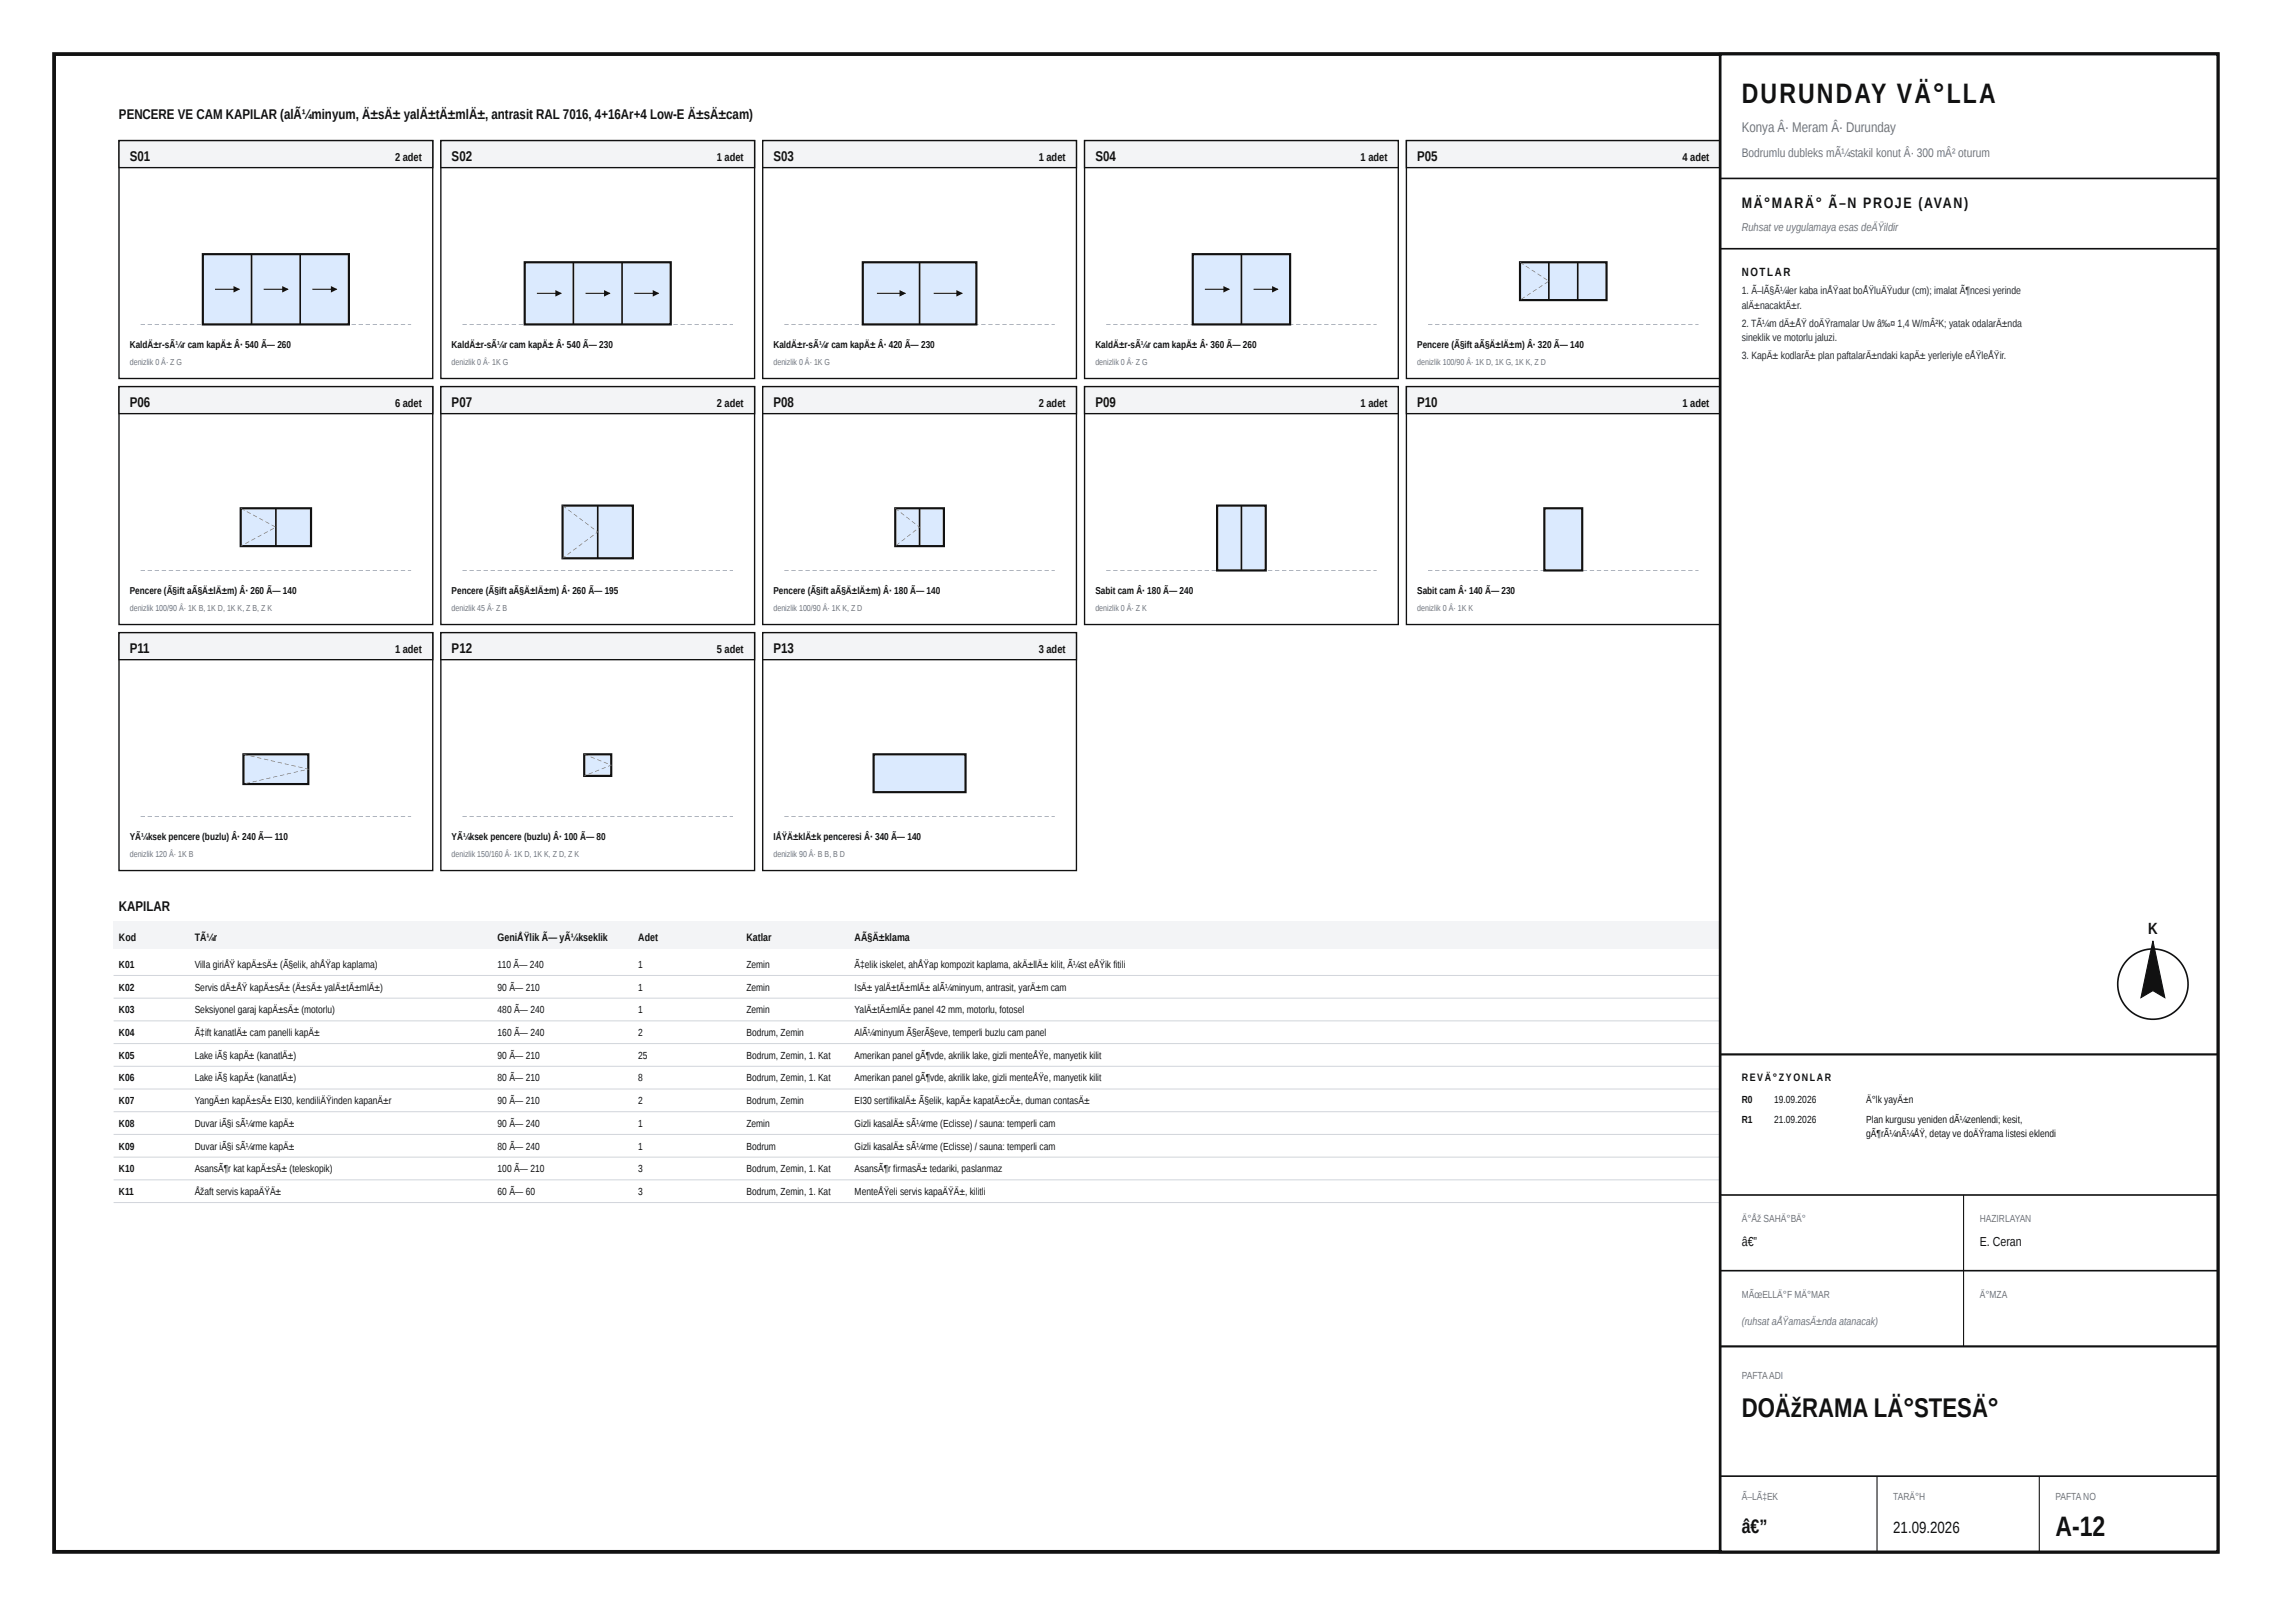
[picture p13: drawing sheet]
<svg xmlns="http://www.w3.org/2000/svg" width="420mm" height="297mm" viewBox="0 0 420 297" stroke-linecap="round" stroke-linejoin="round" font-family="sans-serif">
<defs><g id="words">
<g font-size="5.2" fill="#111">
<text x="322" y="19">DURUNDAY VÄ°LLA</text>
<text x="380" y="284">A-12</text>
</g>
<text font-size="5" fill="#111" x="322" y="262">DOÄžRAMA LÄ°STESÄ°</text>
<text font-size="3.6" fill="#111" x="322" y="283.5">â€”</text>
<g font-size="3" fill="#111">
<text x="397.1" y="172.7">K</text>
<text x="350" y="283.5">21.09.2026</text>
</g>
<text font-size="2.8" fill="#111" x="322" y="38.5">MÄ°MARÄ° Ã–N PROJE (AVAN)</text>
<g font-size="2.6" fill="#111">
<text x="22" y="22">PENCERE VE CAM KAPILAR (alÃ¼minyum, Ä±sÄ± yalÄ±tÄ±mlÄ±, antrasit RAL 7016, 4+16Ar+4 Low-E Ä±sÄ±cam)</text>
<text x="24" y="29.7">S01</text>
<text x="83.5" y="29.7">S02</text>
<text x="143" y="29.7">S03</text>
<text x="202.5" y="29.7">S04</text>
<text x="262" y="29.7">P05</text>
<text x="24" y="75.2">P06</text>
<text x="83.5" y="75.2">P07</text>
<text x="143" y="75.2">P08</text>
<text x="202.5" y="75.2">P09</text>
<text x="262" y="75.2">P10</text>
<text x="24" y="120.7">P11</text>
<text x="83.5" y="120.7">P12</text>
<text x="143" y="120.7">P13</text>
<text x="22" y="168.5">KAPILAR</text>
</g>
<text font-size="2.6" fill="#6b7280" x="322" y="24.5">Konya Â· Meram Â· Durunday</text>
<g font-size="2.4" fill="#111">
<text x="322" y="230.5">â€”</text>
<text x="366" y="230.5">E. Ceran</text>
</g>
<text font-size="2.3" fill="#6b7280" x="322" y="29">Bodrumlu dubleks mÃ¼stakil konut Â· 300 mÂ² oturum</text>
<text font-size="2.2" fill="#111" x="322" y="51">NOTLAR</text>
<g font-size="2.1" fill="#111">
<text x="73" y="29.7">2 adet</text>
<text x="132.5" y="29.7">1 adet</text>
<text x="192" y="29.7">1 adet</text>
<text x="251.5" y="29.7">1 adet</text>
<text x="311" y="29.7">4 adet</text>
<text x="73" y="75.2">6 adet</text>
<text x="132.5" y="75.2">2 adet</text>
<text x="192" y="75.2">2 adet</text>
<text x="251.5" y="75.2">1 adet</text>
<text x="311" y="75.2">1 adet</text>
<text x="73" y="120.7">1 adet</text>
<text x="132.5" y="120.7">5 adet</text>
<text x="192" y="120.7">3 adet</text>
</g>
<text font-size="2.1" fill="#6b7280" x="322" y="42.8">Ruhsat ve uygulamaya esas deÄŸildir</text>
<g font-size="2" fill="#111">
<text x="22" y="174.1">Kod</text>
<text x="36" y="174.1">TÃ¼r</text>
<text x="92" y="174.1">GeniÅŸlik Ã— yÃ¼kseklik</text>
<text x="118" y="174.1">Adet</text>
<text x="138" y="174.1">Katlar</text>
<text x="158" y="174.1">AÃ§Ä±klama</text>
<text x="322" y="200">REVÄ°ZYONLAR</text>
</g>
<text font-size="2" fill="#6b7280" x="322" y="245">(ruhsat aÅŸamasÄ±nda atanacak)</text>
<g font-size="1.9" fill="#1f2937">
<text x="322" y="54.4">1. Ã–lÃ§Ã¼ler kaba inÅŸaat boÅŸluÄŸudur (cm); imalat Ã¶ncesi yerinde</text>
<text x="322" y="57.1">alÄ±nacaktÄ±r.</text>
<text x="322" y="60.4">2. TÃ¼m dÄ±ÅŸ doÄŸramalar Uw â‰¤ 1,4 W/mÂ²K; yatak odalarÄ±nda</text>
<text x="322" y="63.1">sineklik ve motorlu jaluzi.</text>
<text x="322" y="66.4">3. KapÄ± kodlarÄ± plan paftalarÄ±ndaki kapÄ± yerleriyle eÅŸleÅŸir.</text>
</g>
<g font-size="1.9" fill="#111">
<text x="22" y="179">K01</text>
<text x="36" y="179">Villa giriÅŸ kapÄ±sÄ± (Ã§elik, ahÅŸap kaplama)</text>
<text x="92" y="179">110 Ã— 240</text>
<text x="118" y="179">1</text>
<text x="138" y="179">Zemin</text>
<text x="158" y="179">Ã‡elik iskelet, ahÅŸap kompozit kaplama, akÄ±llÄ± kilit, Ã¼st eÅŸik fitili</text>
<text x="22" y="183.2">K02</text>
<text x="36" y="183.2">Servis dÄ±ÅŸ kapÄ±sÄ± (Ä±sÄ± yalÄ±tÄ±mlÄ±)</text>
<text x="92" y="183.2">90 Ã— 210</text>
<text x="118" y="183.2">1</text>
<text x="138" y="183.2">Zemin</text>
<text x="158" y="183.2">IsÄ± yalÄ±tÄ±mlÄ± alÃ¼minyum, antrasit, yarÄ±m cam</text>
<text x="22" y="187.4">K03</text>
<text x="22" y="191.6">K04</text>
<text x="36" y="187.4">Seksiyonel garaj kapÄ±sÄ± (motorlu)</text>
<text x="36" y="191.6">Ã‡ift kanatlÄ± cam panelli kapÄ±</text>
<text x="92" y="187.4">480 Ã— 240</text>
<text x="92" y="191.6">160 Ã— 240</text>
<text x="118" y="187.4">1</text>
<text x="118" y="191.6">2</text>
<text x="138" y="187.4">Zemin</text>
<text x="138" y="191.6">Bodrum, Zemin</text>
<text x="158" y="187.4">YalÄ±tÄ±mlÄ± panel 42 mm, motorlu, fotosel</text>
<text x="158" y="191.6">AlÃ¼minyum Ã§erÃ§eve, temperli buzlu cam panel</text>
<text x="22" y="195.8">K05</text>
<text x="36" y="195.8">Lake iÃ§ kapÄ± (kanatlÄ±)</text>
<text x="92" y="195.8">90 Ã— 210</text>
<text x="118" y="195.8">25</text>
<text x="138" y="195.8">Bodrum, Zemin, 1. Kat</text>
<text x="158" y="195.8">Amerikan panel gÃ¶vde, akrilik lake, gizli menteÅŸe, manyetik kilit</text>
<text x="22" y="200">K06</text>
<text x="36" y="200">Lake iÃ§ kapÄ± (kanatlÄ±)</text>
<text x="92" y="200">80 Ã— 210</text>
<text x="118" y="200">8</text>
<text x="138" y="200">Bodrum, Zemin, 1. Kat</text>
<text x="158" y="200">Amerikan panel gÃ¶vde, akrilik lake, gizli menteÅŸe, manyetik kilit</text>
<text x="322" y="204">R0</text>
<text x="328" y="204">19.09.2026</text>
<text x="345" y="204">Ä°lk yayÄ±n</text>
<text x="22" y="204.2">K07</text>
<text x="22" y="208.4">K08</text>
<text x="36" y="204.2">YangÄ±n kapÄ±sÄ± EI30, kendiliÄŸinden kapanÄ±r</text>
<text x="36" y="208.4">Duvar iÃ§i sÃ¼rme kapÄ±</text>
<text x="92" y="204.2">90 Ã— 210</text>
<text x="92" y="208.4">90 Ã— 240</text>
<text x="118" y="204.2">2</text>
<text x="118" y="208.4">1</text>
<text x="138" y="204.2">Bodrum, Zemin</text>
<text x="138" y="208.4">Zemin</text>
<text x="158" y="204.2">EI30 sertifikalÄ± Ã§elik, kapÄ± kapatÄ±cÄ±, duman contasÄ±</text>
<text x="158" y="208.4">Gizli kasalÄ± sÃ¼rme (Eclisse) / sauna: temperli cam</text>
<text x="322" y="207.7">R1</text>
<text x="328" y="207.7">21.09.2026</text>
<text x="345" y="207.7">Plan kurgusu yeniden dÃ¼zenlendi; kesit,</text>
<text x="22" y="212.6">K09</text>
<text x="36" y="212.6">Duvar iÃ§i sÃ¼rme kapÄ±</text>
<text x="92" y="212.6">80 Ã— 240</text>
<text x="118" y="212.6">1</text>
<text x="138" y="212.6">Bodrum</text>
<text x="158" y="212.6">Gizli kasalÄ± sÃ¼rme (Eclisse) / sauna: temperli cam</text>
<text x="345" y="210.2">gÃ¶rÃ¼nÃ¼ÅŸ, detay ve doÄŸrama listesi eklendi</text>
<text x="22" y="216.8">K10</text>
<text x="22" y="221">K11</text>
<text x="36" y="216.8">AsansÃ¶r kat kapÄ±sÄ± (teleskopik)</text>
<text x="36" y="221">Åžaft servis kapaÄŸÄ±</text>
<text x="92" y="216.8">100 Ã— 210</text>
<text x="92" y="221">60 Ã— 60</text>
<text x="118" y="216.8">3</text>
<text x="118" y="221">3</text>
<text x="138" y="216.8">Bodrum, Zemin, 1. Kat</text>
<text x="138" y="221">Bodrum, Zemin, 1. Kat</text>
<text x="158" y="216.8">AsansÃ¶r firmasÄ± tedariki, paslanmaz</text>
<text x="158" y="221">MenteÅŸeli servis kapaÄŸÄ±, kilitli</text>
</g>
<g font-size="1.9" fill="#6b7280">
<text x="322" y="226">Ä°Åž SAHÄ°BÄ°</text>
<text x="366" y="226">HAZIRLAYAN</text>
<text x="322" y="240">MÃœELLÄ°F MÄ°MAR</text>
<text x="366" y="240">Ä°MZA</text>
<text x="322" y="255">PAFTAADI</text>
<text x="322" y="277.5">Ã–LÃ‡EK</text>
<text x="350" y="277.5">TARÄ°H</text>
<text x="380" y="277.5">PAFTA NO</text>
</g>
<g font-size="1.8" fill="#111">
<text x="24" y="64.3">KaldÄ±r-sÃ¼r cam kapÄ± Â· 540 Ã— 260</text>
<text x="83.5" y="64.3">KaldÄ±r-sÃ¼r cam kapÄ± Â· 540 Ã— 230</text>
<text x="143" y="64.3">KaldÄ±r-sÃ¼r cam kapÄ± Â· 420 Ã— 230</text>
<text x="202.5" y="64.3">KaldÄ±r-sÃ¼r cam kapÄ± Â· 360 Ã— 260</text>
<text x="262" y="64.3">Pencere (Ã§ift aÃ§Ä±lÄ±m) Â· 320 Ã— 140</text>
<text x="24" y="109.8">Pencere (Ã§ift aÃ§Ä±lÄ±m) Â· 260 Ã— 140</text>
<text x="83.5" y="109.8">Pencere (Ã§ift aÃ§Ä±lÄ±m) Â· 260 Ã— 195</text>
<text x="143" y="109.8">Pencere (Ã§ift aÃ§Ä±lÄ±m) Â· 180 Ã— 140</text>
<text x="202.5" y="109.8">Sabit cam Â· 180 Ã— 240</text>
<text x="262" y="109.8">Sabit cam Â· 140 Ã— 230</text>
<text x="24" y="155.3">YÃ¼ksek pencere (buzlu) Â· 240 Ã— 110</text>
<text x="83.5" y="155.3">YÃ¼ksek pencere (buzlu) Â· 100 Ã— 80</text>
<text x="143" y="155.3">IÅŸÄ±klÄ±k penceresi Â· 340 Ã— 140</text>
</g>
<g font-size="1.6" fill="#6b7280">
<text x="24" y="67.5">denizlik 0 Â· Z G</text>
<text x="83.5" y="67.5">denizlik 0 Â· 1K G</text>
<text x="143" y="67.5">denizlik 0 Â· 1K G</text>
<text x="202.5" y="67.5">denizlik 0 Â· Z G</text>
<text x="262" y="67.5">denizlik 100/90 Â· 1K D, 1K G, 1K K, Z D</text>
<text x="24" y="113">denizlik 100/90 Â· 1K B, 1K D, 1K K, Z B, Z K</text>
<text x="83.5" y="113">denizlik 45 Â· Z B</text>
<text x="143" y="113">denizlik 100/90 Â· 1K K, Z D</text>
<text x="202.5" y="113">denizlik 0 Â· Z K</text>
<text x="262" y="113">denizlik 0 Â· 1K K</text>
<text x="24" y="158.5">denizlik 120 Â· 1K B</text>
<text x="83.5" y="158.5">denizlik 150/160 Â· 1K D, 1K K, Z D, Z K</text>
<text x="143" y="158.5">denizlik 90 Â· B B, B D</text>
</g>
</g></defs>
<path d="M10 10h400v277h-400z" fill="none" stroke="#111" stroke-width=".7" stroke-linecap="butt"/>
<path d="M22 26h58v44h-58z" fill="none" stroke="#111" stroke-width=".25"/>
<path d="M22 26h58v5h-58z" fill="#f3f4f6"/>
<path d="M22 26h58v5h-58z" fill="none" stroke="#111" stroke-width=".25"/>
<path d="M26 59.9h.8v.2h-.8zM27.3 59.9h.8v.2h-.8zM28.6 59.9h.8v.2h-.8zM29.9 59.9h.8v.2h-.8zM31.2 59.9h.8v.2h-.8zM32.5 59.9h.8v.2h-.8zM33.8 59.9h.8v.2h-.8zM35.1 59.9h.8v.2h-.8zM36.4 59.9h.8v.2h-.8zM37.7 59.9h.8v.2h-.8zM39 59.9h.8v.2h-.8zM40.3 59.9h.8v.2h-.8zM41.6 59.9h.8v.2h-.8zM42.9 59.9h.8v.2h-.8zM44.2 59.9h.8v.2h-.8zM45.5 59.9h.8v.2h-.8zM46.8 59.9h.8v.2h-.8zM48.1 59.9h.8v.2h-.8zM49.4 59.9h.8v.2h-.8zM50.7 59.9h.8v.2h-.8zM52 59.9h.8v.2h-.8zM53.3 59.9h.8v.2h-.8zM54.6 59.9h.8v.2h-.8zM55.9 59.9h.8v.2h-.8zM57.2 59.9h.8v.2h-.8zM58.5 59.9h.8v.2h-.8zM59.8 59.9h.8v.2h-.8zM61.1 59.9h.8v.2h-.8zM62.4 59.9h.8v.2h-.8zM63.7 59.9h.8v.2h-.8zM65 59.9h.8v.2h-.8zM66.3 59.9h.8v.2h-.8zM67.6 59.9h.8v.2h-.8zM68.9 59.9h.8v.2h-.8zM70.2 59.9h.8v.2h-.8zM71.5 59.9h.8v.2h-.8zM72.8 59.9h.8v.2h-.8zM74.1 59.9h.8v.2h-.8zM75.4 59.9h.6v.2h-.6z" fill="#9ca3af"/>
<path d="M37.5 47h27v13h-27z" fill="#dbeafe"/>
<path d="M37.5 47h27v13h-27z" fill="none" stroke="#111" stroke-width=".4"/>
<path d="M46.5 47v13M55.5 47v13" fill="none" stroke="#111" stroke-width=".3"/>
<path d="M39.7 53.5h4.5" fill="none" stroke="#111" stroke-width=".2"/>
<path d="M43.2 52.9l1.2 .6-1.2 .6z" fill="#111"/>
<path d="M48.7 53.5h4.5" fill="none" stroke="#111" stroke-width=".2"/>
<path d="M52.2 52.9l1.2 .6-1.2 .6z" fill="#111"/>
<path d="M57.7 53.5h4.5" fill="none" stroke="#111" stroke-width=".2"/>
<path d="M61.2 52.9l1.2 .6-1.2 .6z" fill="#111"/>
<path d="M81.5 26h58v44h-58z" fill="none" stroke="#111" stroke-width=".25"/>
<path d="M81.5 26h58v5h-58z" fill="#f3f4f6"/>
<path d="M81.5 26h58v5h-58z" fill="none" stroke="#111" stroke-width=".25"/>
<path d="M85.5 59.9h.8v.2h-.8zM86.8 59.9h.8v.2h-.8zM88.1 59.9h.8v.2h-.8zM89.4 59.9h.8v.2h-.8zM90.7 59.9h.8v.2h-.8zM92 59.9h.8v.2h-.8zM93.3 59.9h.8v.2h-.8zM94.6 59.9h.8v.2h-.8zM95.9 59.9h.8v.2h-.8zM97.2 59.9h.8v.2h-.8zM98.5 59.9h.8v.2h-.8zM99.8 59.9h.8v.2h-.8zM101.1 59.9h.8v.2h-.8zM102.4 59.9h.8v.2h-.8zM103.7 59.9h.8v.2h-.8zM105 59.9h.8v.2h-.8zM106.3 59.9h.8v.2h-.8zM107.6 59.9h.8v.2h-.8zM108.9 59.9h.8v.2h-.8zM110.2 59.9h.8v.2h-.8zM111.5 59.9h.8v.2h-.8zM112.8 59.9h.8v.2h-.8zM114.1 59.9h.8v.2h-.8zM115.4 59.9h.8v.2h-.8zM116.7 59.9h.8v.2h-.8zM118 59.9h.8v.2h-.8zM119.3 59.9h.8v.2h-.8zM120.6 59.9h.8v.2h-.8zM121.9 59.9h.8v.2h-.8zM123.2 59.9h.8v.2h-.8zM124.5 59.9h.8v.2h-.8zM125.8 59.9h.8v.2h-.8zM127.1 59.9h.8v.2h-.8zM128.4 59.9h.8v.2h-.8zM129.7 59.9h.8v.2h-.8zM131 59.9h.8v.2h-.8zM132.3 59.9h.8v.2h-.8zM133.6 59.9h.8v.2h-.8zM134.9 59.9h.6v.2h-.6z" fill="#9ca3af"/>
<path d="M97 48.5h27v11.5h-27z" fill="#dbeafe"/>
<path d="M97 48.5h27v11.5h-27z" fill="none" stroke="#111" stroke-width=".4"/>
<path d="M106 48.5v11.5M115 48.5v11.5" fill="none" stroke="#111" stroke-width=".3"/>
<path d="M99.2 54.3h4.5" fill="none" stroke="#111" stroke-width=".2"/>
<path d="M102.7 53.7l1.2 .6-1.2 .6z" fill="#111"/>
<path d="M108.2 54.3h4.5" fill="none" stroke="#111" stroke-width=".2"/>
<path d="M111.7 53.7l1.2 .6-1.2 .6z" fill="#111"/>
<path d="M117.2 54.3h4.5" fill="none" stroke="#111" stroke-width=".2"/>
<path d="M120.7 53.7l1.2 .6-1.2 .6z" fill="#111"/>
<path d="M141 26h58v44h-58z" fill="none" stroke="#111" stroke-width=".25"/>
<path d="M141 26h58v5h-58z" fill="#f3f4f6"/>
<path d="M141 26h58v5h-58z" fill="none" stroke="#111" stroke-width=".25"/>
<path d="M145 59.9h.8v.2h-.8zM146.3 59.9h.8v.2h-.8zM147.6 59.9h.8v.2h-.8zM148.9 59.9h.8v.2h-.8zM150.2 59.9h.8v.2h-.8zM151.5 59.9h.8v.2h-.8zM152.8 59.9h.8v.2h-.8zM154.1 59.9h.8v.2h-.8zM155.4 59.9h.8v.2h-.8zM156.7 59.9h.8v.2h-.8zM158 59.9h.8v.2h-.8zM159.3 59.9h.8v.2h-.8zM160.6 59.9h.8v.2h-.8zM161.9 59.9h.8v.2h-.8zM163.2 59.9h.8v.2h-.8zM164.5 59.9h.8v.2h-.8zM165.8 59.9h.8v.2h-.8zM167.1 59.9h.8v.2h-.8zM168.4 59.9h.8v.2h-.8zM169.7 59.9h.8v.2h-.8zM171 59.9h.8v.2h-.8zM172.3 59.9h.8v.2h-.8zM173.6 59.9h.8v.2h-.8zM174.9 59.9h.8v.2h-.8zM176.2 59.9h.8v.2h-.8zM177.5 59.9h.8v.2h-.8zM178.8 59.9h.8v.2h-.8zM180.1 59.9h.8v.2h-.8zM181.4 59.9h.8v.2h-.8zM182.7 59.9h.8v.2h-.8zM184 59.9h.8v.2h-.8zM185.3 59.9h.8v.2h-.8zM186.6 59.9h.8v.2h-.8zM187.9 59.9h.8v.2h-.8zM189.2 59.9h.8v.2h-.8zM190.5 59.9h.8v.2h-.8zM191.8 59.9h.8v.2h-.8zM193.1 59.9h.8v.2h-.8zM194.4 59.9h.6v.2h-.6z" fill="#9ca3af"/>
<path d="M159.5 48.5h21v11.5h-21z" fill="#dbeafe"/>
<path d="M159.5 48.5h21v11.5h-21z" fill="none" stroke="#111" stroke-width=".4"/>
<path d="M170 48.5v11.5" fill="none" stroke="#111" stroke-width=".3"/>
<path d="M162.1 54.3h5.3" fill="none" stroke="#111" stroke-width=".2"/>
<path d="M166.3 53.7l1.2 .6-1.2 .6z" fill="#111"/>
<path d="M172.6 54.3h5.3" fill="none" stroke="#111" stroke-width=".2"/>
<path d="M176.8 53.7l1.2 .6-1.2 .6z" fill="#111"/>
<path d="M200.5 26h58v44h-58z" fill="none" stroke="#111" stroke-width=".25"/>
<path d="M200.5 26h58v5h-58z" fill="#f3f4f6"/>
<path d="M200.5 26h58v5h-58z" fill="none" stroke="#111" stroke-width=".25"/>
<path d="M204.5 59.9h.8v.2h-.8zM205.8 59.9h.8v.2h-.8zM207.1 59.9h.8v.2h-.8zM208.4 59.9h.8v.2h-.8zM209.7 59.9h.8v.2h-.8zM211 59.9h.8v.2h-.8zM212.3 59.9h.8v.2h-.8zM213.6 59.9h.8v.2h-.8zM214.9 59.9h.8v.2h-.8zM216.2 59.9h.8v.2h-.8zM217.5 59.9h.8v.2h-.8zM218.8 59.9h.8v.2h-.8zM220.1 59.9h.8v.2h-.8zM221.4 59.9h.8v.2h-.8zM222.7 59.9h.8v.2h-.8zM224 59.9h.8v.2h-.8zM225.3 59.9h.8v.2h-.8zM226.6 59.9h.8v.2h-.8zM227.9 59.9h.8v.2h-.8zM229.2 59.9h.8v.2h-.8zM230.5 59.9h.8v.2h-.8zM231.8 59.9h.8v.2h-.8zM233.1 59.9h.8v.2h-.8zM234.4 59.9h.8v.2h-.8zM235.7 59.9h.8v.2h-.8zM237 59.9h.8v.2h-.8zM238.3 59.9h.8v.2h-.8zM239.6 59.9h.8v.2h-.8zM240.9 59.9h.8v.2h-.8zM242.2 59.9h.8v.2h-.8zM243.5 59.9h.8v.2h-.8zM244.8 59.9h.8v.2h-.8zM246.1 59.9h.8v.2h-.8zM247.4 59.9h.8v.2h-.8zM248.7 59.9h.8v.2h-.8zM250 59.9h.8v.2h-.8zM251.3 59.9h.8v.2h-.8zM252.6 59.9h.8v.2h-.8zM253.9 59.9h.6v.2h-.6z" fill="#9ca3af"/>
<path d="M220.5 47h18v13h-18z" fill="#dbeafe"/>
<path d="M220.5 47h18v13h-18z" fill="none" stroke="#111" stroke-width=".4"/>
<path d="M229.5 47v13" fill="none" stroke="#111" stroke-width=".3"/>
<path d="M222.7 53.5h4.5" fill="none" stroke="#111" stroke-width=".2"/>
<path d="M226.2 52.9l1.2 .6-1.2 .6z" fill="#111"/>
<path d="M231.7 53.5h4.5" fill="none" stroke="#111" stroke-width=".2"/>
<path d="M235.2 52.9l1.2 .6-1.2 .6z" fill="#111"/>
<path d="M260 26h58v44h-58z" fill="none" stroke="#111" stroke-width=".25"/>
<path d="M260 26h58v5h-58z" fill="#f3f4f6"/>
<path d="M260 26h58v5h-58z" fill="none" stroke="#111" stroke-width=".25"/>
<path d="M264 59.9h.8v.2h-.8zM265.3 59.9h.8v.2h-.8zM266.6 59.9h.8v.2h-.8zM267.9 59.9h.8v.2h-.8zM269.2 59.9h.8v.2h-.8zM270.5 59.9h.8v.2h-.8zM271.8 59.9h.8v.2h-.8zM273.1 59.9h.8v.2h-.8zM274.4 59.9h.8v.2h-.8zM275.7 59.9h.8v.2h-.8zM277 59.9h.8v.2h-.8zM278.3 59.9h.8v.2h-.8zM279.6 59.9h.8v.2h-.8zM280.9 59.9h.8v.2h-.8zM282.2 59.9h.8v.2h-.8zM283.5 59.9h.8v.2h-.8zM284.8 59.9h.8v.2h-.8zM286.1 59.9h.8v.2h-.8zM287.4 59.9h.8v.2h-.8zM288.7 59.9h.8v.2h-.8zM290 59.9h.8v.2h-.8zM291.3 59.9h.8v.2h-.8zM292.6 59.9h.8v.2h-.8zM293.9 59.9h.8v.2h-.8zM295.2 59.9h.8v.2h-.8zM296.5 59.9h.8v.2h-.8zM297.8 59.9h.8v.2h-.8zM299.1 59.9h.8v.2h-.8zM300.4 59.9h.8v.2h-.8zM301.7 59.9h.8v.2h-.8zM303 59.9h.8v.2h-.8zM304.3 59.9h.8v.2h-.8zM305.6 59.9h.8v.2h-.8zM306.9 59.9h.8v.2h-.8zM308.2 59.9h.8v.2h-.8zM309.5 59.9h.8v.2h-.8zM310.8 59.9h.8v.2h-.8zM312.1 59.9h.8v.2h-.8zM313.4 59.9h.6v.2h-.6z" fill="#9ca3af"/>
<path d="M281 48.5h16v7h-16z" fill="#dbeafe"/>
<path d="M281 48.5h16v7h-16z" fill="none" stroke="#111" stroke-width=".4"/>
<path d="M286.3 48.5v7M291.7 48.5v7" fill="none" stroke="#111" stroke-width=".3"/>
<path d="M281 48.5l.7 .4-.1 .1-.6-.4zM282.1 49.2l.7 .4-.1 .1-.6-.4zM283.2 49.9l.7 .4-.1 .1-.7-.4zM284.3 50.6l.7 .4-.1 .1-.7-.4zM285.4 51.3l.6 .4v.1l-.7-.4zM285.5 52.5l.7-.5 .1 .1-.7 .5zM284.4 53.2l.7-.5 .1 .1-.7 .5zM283.3 53.9l.7-.5 .1 .1-.7 .5zM282.3 54.6l.6-.4 .1 .1-.7 .4zM281.2 55.3l.6-.4 .1 .1-.7 .4z" fill="#6b7280"/>
<path d="M22 71.5h58v44h-58z" fill="none" stroke="#111" stroke-width=".25"/>
<path d="M22 71.5h58v5h-58z" fill="#f3f4f6"/>
<path d="M22 71.5h58v5h-58z" fill="none" stroke="#111" stroke-width=".25"/>
<path d="M26 105.4h.8v.2h-.8zM27.3 105.4h.8v.2h-.8zM28.6 105.4h.8v.2h-.8zM29.9 105.4h.8v.2h-.8zM31.2 105.4h.8v.2h-.8zM32.5 105.4h.8v.2h-.8zM33.8 105.4h.8v.2h-.8zM35.1 105.4h.8v.2h-.8zM36.4 105.4h.8v.2h-.8zM37.7 105.4h.8v.2h-.8zM39 105.4h.8v.2h-.8zM40.3 105.4h.8v.2h-.8zM41.6 105.4h.8v.2h-.8zM42.9 105.4h.8v.2h-.8zM44.2 105.4h.8v.2h-.8zM45.5 105.4h.8v.2h-.8zM46.8 105.4h.8v.2h-.8zM48.1 105.4h.8v.2h-.8zM49.4 105.4h.8v.2h-.8zM50.7 105.4h.8v.2h-.8zM52 105.4h.8v.2h-.8zM53.3 105.4h.8v.2h-.8zM54.6 105.4h.8v.2h-.8zM55.9 105.4h.8v.2h-.8zM57.2 105.4h.8v.2h-.8zM58.5 105.4h.8v.2h-.8zM59.8 105.4h.8v.2h-.8zM61.1 105.4h.8v.2h-.8zM62.4 105.4h.8v.2h-.8zM63.7 105.4h.8v.2h-.8zM65 105.4h.8v.2h-.8zM66.3 105.4h.8v.2h-.8zM67.6 105.4h.8v.2h-.8zM68.9 105.4h.8v.2h-.8zM70.2 105.4h.8v.2h-.8zM71.5 105.4h.8v.2h-.8zM72.8 105.4h.8v.2h-.8zM74.1 105.4h.8v.2h-.8zM75.4 105.4h.6v.2h-.6z" fill="#9ca3af"/>
<path d="M44.5 94h13v7h-13z" fill="#dbeafe"/>
<path d="M44.5 94h13v7h-13z" fill="none" stroke="#111" stroke-width=".4"/>
<path d="M51 94v7" fill="none" stroke="#111" stroke-width=".3"/>
<path d="M44.5 93.9l.7 .4v.1l-.7-.3zM45.7 94.6l.7 .3-.1 .1-.7-.3zM46.8 95.2l.7 .4v.1l-.7-.4zM48 95.8l.7 .4-.1 .1-.7-.4zM49.1 96.4l.7 .4v.1l-.8-.4zM50.3 97l.7 .4-.1 .1-.7-.4zM49.9 98l.7-.4 .1 .2-.7 .3zM48.8 98.6l.7-.3v.1l-.7 .3zM47.6 99.3l.7-.4 .1 .1-.7 .4zM46.5 99.9l.7-.4v.1l-.7 .4zM45.3 100.5l.7-.4 .1 .1-.7 .4zM44.5 100.9l.4-.2v.1l-.4 .3z" fill="#6b7280"/>
<path d="M81.5 71.5h58v44h-58z" fill="none" stroke="#111" stroke-width=".25"/>
<path d="M81.5 71.5h58v5h-58z" fill="#f3f4f6"/>
<path d="M81.5 71.5h58v5h-58z" fill="none" stroke="#111" stroke-width=".25"/>
<path d="M85.5 105.4h.8v.2h-.8zM86.8 105.4h.8v.2h-.8zM88.1 105.4h.8v.2h-.8zM89.4 105.4h.8v.2h-.8zM90.7 105.4h.8v.2h-.8zM92 105.4h.8v.2h-.8zM93.3 105.4h.8v.2h-.8zM94.6 105.4h.8v.2h-.8zM95.9 105.4h.8v.2h-.8zM97.2 105.4h.8v.2h-.8zM98.5 105.4h.8v.2h-.8zM99.8 105.4h.8v.2h-.8zM101.1 105.4h.8v.2h-.8zM102.4 105.4h.8v.2h-.8zM103.7 105.4h.8v.2h-.8zM105 105.4h.8v.2h-.8zM106.3 105.4h.8v.2h-.8zM107.6 105.4h.8v.2h-.8zM108.9 105.4h.8v.2h-.8zM110.2 105.4h.8v.2h-.8zM111.5 105.4h.8v.2h-.8zM112.8 105.4h.8v.2h-.8zM114.1 105.4h.8v.2h-.8zM115.4 105.4h.8v.2h-.8zM116.7 105.4h.8v.2h-.8zM118 105.4h.8v.2h-.8zM119.3 105.4h.8v.2h-.8zM120.6 105.4h.8v.2h-.8zM121.9 105.4h.8v.2h-.8zM123.2 105.4h.8v.2h-.8zM124.5 105.4h.8v.2h-.8zM125.8 105.4h.8v.2h-.8zM127.1 105.4h.8v.2h-.8zM128.4 105.4h.8v.2h-.8zM129.7 105.4h.8v.2h-.8zM131 105.4h.8v.2h-.8zM132.3 105.4h.8v.2h-.8zM133.6 105.4h.8v.2h-.8zM134.9 105.4h.6v.2h-.6z" fill="#9ca3af"/>
<path d="M104 93.5h13v9.7h-13z" fill="#dbeafe"/>
<path d="M104 93.5h13v9.7h-13z" fill="none" stroke="#111" stroke-width=".4"/>
<path d="M110.5 93.5v9.7" fill="none" stroke="#111" stroke-width=".3"/>
<path d="M104 93.5l.7 .4-.1 .1-.6-.5zM105.1 94.2l.6 .5-.1 .1-.6-.5zM106.1 95l.7 .5-.1 .1-.7-.5zM107.2 95.8l.6 .5-.1 .1-.6-.5zM108.2 96.6l.6 .5v.1l-.7-.5zM109.2 97.4l.7 .4-.1 .1-.6-.4zM110.3 98.1l.3 .3-.4 .3-.1-.1 .4-.2-.3-.2zM109 99.4l.7-.5 .1 .1-.7 .5zM108 100.2l.6-.5 .1 .1-.6 .5zM107 101l.6-.5 .1 .1-.7 .4zM105.9 101.7l.7-.4-.6 .5zM104.9 102.5l.6-.5 .1 .1-.6 .5zM104 103.2l.5-.4 .1 .1-.6 .4z" fill="#6b7280"/>
<path d="M141 71.5h58v44h-58z" fill="none" stroke="#111" stroke-width=".25"/>
<path d="M141 71.5h58v5h-58z" fill="#f3f4f6"/>
<path d="M141 71.5h58v5h-58z" fill="none" stroke="#111" stroke-width=".25"/>
<path d="M145 105.4h.8v.2h-.8zM146.3 105.4h.8v.2h-.8zM147.6 105.4h.8v.2h-.8zM148.9 105.4h.8v.2h-.8zM150.2 105.4h.8v.2h-.8zM151.5 105.4h.8v.2h-.8zM152.8 105.4h.8v.2h-.8zM154.1 105.4h.8v.2h-.8zM155.4 105.4h.8v.2h-.8zM156.7 105.4h.8v.2h-.8zM158 105.4h.8v.2h-.8zM159.3 105.4h.8v.2h-.8zM160.6 105.4h.8v.2h-.8zM161.9 105.4h.8v.2h-.8zM163.2 105.4h.8v.2h-.8zM164.5 105.4h.8v.2h-.8zM165.8 105.4h.8v.2h-.8zM167.1 105.4h.8v.2h-.8zM168.4 105.4h.8v.2h-.8zM169.7 105.4h.8v.2h-.8zM171 105.4h.8v.2h-.8zM172.3 105.4h.8v.2h-.8zM173.6 105.4h.8v.2h-.8zM174.9 105.4h.8v.2h-.8zM176.2 105.4h.8v.2h-.8zM177.5 105.4h.8v.2h-.8zM178.8 105.4h.8v.2h-.8zM180.1 105.4h.8v.2h-.8zM181.4 105.4h.8v.2h-.8zM182.7 105.4h.8v.2h-.8zM184 105.4h.8v.2h-.8zM185.3 105.4h.8v.2h-.8zM186.6 105.4h.8v.2h-.8zM187.9 105.4h.8v.2h-.8zM189.2 105.4h.8v.2h-.8zM190.5 105.4h.8v.2h-.8zM191.8 105.4h.8v.2h-.8zM193.1 105.4h.8v.2h-.8zM194.4 105.4h.6v.2h-.6z" fill="#9ca3af"/>
<path d="M165.5 94h9v7h-9z" fill="#dbeafe"/>
<path d="M165.5 94h9v7h-9z" fill="none" stroke="#111" stroke-width=".4"/>
<path d="M170 94v7" fill="none" stroke="#111" stroke-width=".3"/>
<path d="M165.5 94l.7 .4-.1 .1-.6-.5zM166.6 94.8l.6 .4-.1 .1-.6-.5zM167.6 95.5l.6 .5-.1 .1-.6-.5zM168.6 96.3l.6 .5v.1l-.7-.5zM169.6 97.1l.5 .4-.3 .2-.1-.1 .3-.1-.4-.3zM168.7 98.4l.6-.5 .1 .1-.6 .5zM167.7 99.2l.6-.5 .1 .1-.7 .5zM166.6 100l.7-.5 .1 .1-.7 .5zM165.6 100.8l.7-.5v.1l-.6 .5z" fill="#6b7280"/>
<path d="M200.5 71.5h58v44h-58z" fill="none" stroke="#111" stroke-width=".25"/>
<path d="M200.5 71.5h58v5h-58z" fill="#f3f4f6"/>
<path d="M200.5 71.5h58v5h-58z" fill="none" stroke="#111" stroke-width=".25"/>
<path d="M204.5 105.4h.8v.2h-.8zM205.8 105.4h.8v.2h-.8zM207.1 105.4h.8v.2h-.8zM208.4 105.4h.8v.2h-.8zM209.7 105.4h.8v.2h-.8zM211 105.4h.8v.2h-.8zM212.3 105.4h.8v.2h-.8zM213.6 105.4h.8v.2h-.8zM214.9 105.4h.8v.2h-.8zM216.2 105.4h.8v.2h-.8zM217.5 105.4h.8v.2h-.8zM218.8 105.4h.8v.2h-.8zM220.1 105.4h.8v.2h-.8zM221.4 105.4h.8v.2h-.8zM222.7 105.4h.8v.2h-.8zM224 105.4h.8v.2h-.8zM225.3 105.4h.8v.2h-.8zM226.6 105.4h.8v.2h-.8zM227.9 105.4h.8v.2h-.8zM229.2 105.4h.8v.2h-.8zM230.5 105.4h.8v.2h-.8zM231.8 105.4h.8v.2h-.8zM233.1 105.4h.8v.2h-.8zM234.4 105.4h.8v.2h-.8zM235.7 105.4h.8v.2h-.8zM237 105.4h.8v.2h-.8zM238.3 105.4h.8v.2h-.8zM239.6 105.4h.8v.2h-.8zM240.9 105.4h.8v.2h-.8zM242.2 105.4h.8v.2h-.8zM243.5 105.4h.8v.2h-.8zM244.8 105.4h.8v.2h-.8zM246.1 105.4h.8v.2h-.8zM247.4 105.4h.8v.2h-.8zM248.7 105.4h.8v.2h-.8zM250 105.4h.8v.2h-.8zM251.3 105.4h.8v.2h-.8zM252.6 105.4h.8v.2h-.8zM253.9 105.4h.6v.2h-.6z" fill="#9ca3af"/>
<path d="M225 93.5h9v12h-9z" fill="#dbeafe"/>
<path d="M225 93.5h9v12h-9z" fill="none" stroke="#111" stroke-width=".4"/>
<path d="M229.5 93.5v12" fill="none" stroke="#111" stroke-width=".3"/>
<path d="M260 71.5h58v44h-58z" fill="none" stroke="#111" stroke-width=".25"/>
<path d="M260 71.5h58v5h-58z" fill="#f3f4f6"/>
<path d="M260 71.5h58v5h-58z" fill="none" stroke="#111" stroke-width=".25"/>
<path d="M264 105.4h.8v.2h-.8zM265.3 105.4h.8v.2h-.8zM266.6 105.4h.8v.2h-.8zM267.9 105.4h.8v.2h-.8zM269.2 105.4h.8v.2h-.8zM270.5 105.4h.8v.2h-.8zM271.8 105.4h.8v.2h-.8zM273.1 105.4h.8v.2h-.8zM274.4 105.4h.8v.2h-.8zM275.7 105.4h.8v.2h-.8zM277 105.4h.8v.2h-.8zM278.3 105.4h.8v.2h-.8zM279.6 105.4h.8v.2h-.8zM280.9 105.4h.8v.2h-.8zM282.2 105.4h.8v.2h-.8zM283.5 105.4h.8v.2h-.8zM284.8 105.4h.8v.2h-.8zM286.1 105.4h.8v.2h-.8zM287.4 105.4h.8v.2h-.8zM288.7 105.4h.8v.2h-.8zM290 105.4h.8v.2h-.8zM291.3 105.4h.8v.2h-.8zM292.6 105.4h.8v.2h-.8zM293.9 105.4h.8v.2h-.8zM295.2 105.4h.8v.2h-.8zM296.5 105.4h.8v.2h-.8zM297.8 105.4h.8v.2h-.8zM299.1 105.4h.8v.2h-.8zM300.4 105.4h.8v.2h-.8zM301.7 105.4h.8v.2h-.8zM303 105.4h.8v.2h-.8zM304.3 105.4h.8v.2h-.8zM305.6 105.4h.8v.2h-.8zM306.9 105.4h.8v.2h-.8zM308.2 105.4h.8v.2h-.8zM309.5 105.4h.8v.2h-.8zM310.8 105.4h.8v.2h-.8zM312.1 105.4h.8v.2h-.8zM313.4 105.4h.6v.2h-.6z" fill="#9ca3af"/>
<path d="M285.5 94h7v11.5h-7z" fill="#dbeafe"/>
<path d="M285.5 94h7v11.5h-7z" fill="none" stroke="#111" stroke-width=".4"/>
<path d="M22 117h58v44h-58z" fill="none" stroke="#111" stroke-width=".25"/>
<path d="M22 117h58v5h-58z" fill="#f3f4f6"/>
<path d="M22 117h58v5h-58z" fill="none" stroke="#111" stroke-width=".25"/>
<path d="M26 150.9h.8v.2h-.8zM27.3 150.9h.8v.2h-.8zM28.6 150.9h.8v.2h-.8zM29.9 150.9h.8v.2h-.8zM31.2 150.9h.8v.2h-.8zM32.5 150.9h.8v.2h-.8zM33.8 150.9h.8v.2h-.8zM35.1 150.9h.8v.2h-.8zM36.4 150.9h.8v.2h-.8zM37.7 150.9h.8v.2h-.8zM39 150.9h.8v.2h-.8zM40.3 150.9h.8v.2h-.8zM41.6 150.9h.8v.2h-.8zM42.9 150.9h.8v.2h-.8zM44.2 150.9h.8v.2h-.8zM45.5 150.9h.8v.2h-.8zM46.8 150.9h.8v.2h-.8zM48.1 150.9h.8v.2h-.8zM49.4 150.9h.8v.2h-.8zM50.7 150.9h.8v.2h-.8zM52 150.9h.8v.2h-.8zM53.3 150.9h.8v.2h-.8zM54.6 150.9h.8v.2h-.8zM55.9 150.9h.8v.2h-.8zM57.2 150.9h.8v.2h-.8zM58.5 150.9h.8v.2h-.8zM59.8 150.9h.8v.2h-.8zM61.1 150.9h.8v.2h-.8zM62.4 150.9h.8v.2h-.8zM63.7 150.9h.8v.2h-.8zM65 150.9h.8v.2h-.8zM66.3 150.9h.8v.2h-.8zM67.6 150.9h.8v.2h-.8zM68.9 150.9h.8v.2h-.8zM70.2 150.9h.8v.2h-.8zM71.5 150.9h.8v.2h-.8zM72.8 150.9h.8v.2h-.8zM74.1 150.9h.8v.2h-.8zM75.4 150.9h.6v.2h-.6z" fill="#9ca3af"/>
<path d="M45 139.5h12v5.5h-12z" fill="#dbeafe"/>
<path d="M45 139.5h12v5.5h-12z" fill="none" stroke="#111" stroke-width=".4"/>
<path d="M45 139.4l.8 .2v.1l-.8-.1zM46.3 139.7l.8 .2-.1 .1-.7-.2zM47.5 140l.8 .2v.1l-.8-.2zM48.8 140.3l.8 .2v.1l-.8-.2zM50.1 140.6l.8 .2-.1 .1-.7-.2zM51.3 140.9l.8 .2v.1l-.8-.2zM52.6 141.2l.8 .2v.1l-.8-.2zM53.9 141.5l.8 .2-.1 .1-.7-.2zM55.2 141.8l.7 .1v.2l-.8-.2zM56.4 142.1l.6 .1v.1l-.2 .1v-.2h.2v.1l-.6-.1zM55.5 142.5l.8-.2v.2l-.7 .1zM54.3 142.8l.7-.2 .1 .2-.8 .1zM53 143.1l.8-.2v.1l-.8 .2zM51.7 143.4l.8-.2v.1l-.7 .2zM50.5 143.7l.7-.2 .1 .1-.8 .2zM49.2 144l.8-.2v.1l-.8 .2zM47.9 144.3l.8-.2v.1l-.7 .2zM46.7 144.6l.7-.2 .1 .1-.8 .2zM45.4 144.8l.8-.1v.1l-.8 .2z" fill="#6b7280"/>
<path d="M81.5 117h58v44h-58z" fill="none" stroke="#111" stroke-width=".25"/>
<path d="M81.5 117h58v5h-58z" fill="#f3f4f6"/>
<path d="M81.5 117h58v5h-58z" fill="none" stroke="#111" stroke-width=".25"/>
<path d="M85.5 150.9h.8v.2h-.8zM86.8 150.9h.8v.2h-.8zM88.1 150.9h.8v.2h-.8zM89.4 150.9h.8v.2h-.8zM90.7 150.9h.8v.2h-.8zM92 150.9h.8v.2h-.8zM93.3 150.9h.8v.2h-.8zM94.6 150.9h.8v.2h-.8zM95.9 150.9h.8v.2h-.8zM97.2 150.9h.8v.2h-.8zM98.5 150.9h.8v.2h-.8zM99.8 150.9h.8v.2h-.8zM101.1 150.9h.8v.2h-.8zM102.4 150.9h.8v.2h-.8zM103.7 150.9h.8v.2h-.8zM105 150.9h.8v.2h-.8zM106.3 150.9h.8v.2h-.8zM107.6 150.9h.8v.2h-.8zM108.9 150.9h.8v.2h-.8zM110.2 150.9h.8v.2h-.8zM111.5 150.9h.8v.2h-.8zM112.8 150.9h.8v.2h-.8zM114.1 150.9h.8v.2h-.8zM115.4 150.9h.8v.2h-.8zM116.7 150.9h.8v.2h-.8zM118 150.9h.8v.2h-.8zM119.3 150.9h.8v.2h-.8zM120.6 150.9h.8v.2h-.8zM121.9 150.9h.8v.2h-.8zM123.2 150.9h.8v.2h-.8zM124.5 150.9h.8v.2h-.8zM125.8 150.9h.8v.2h-.8zM127.1 150.9h.8v.2h-.8zM128.4 150.9h.8v.2h-.8zM129.7 150.9h.8v.2h-.8zM131 150.9h.8v.2h-.8zM132.3 150.9h.8v.2h-.8zM133.6 150.9h.8v.2h-.8zM134.9 150.9h.6v.2h-.6z" fill="#9ca3af"/>
<path d="M108 139.5h5v4h-5z" fill="#dbeafe"/>
<path d="M108 139.5h5v4h-5z" fill="none" stroke="#111" stroke-width=".4"/>
<path d="M108 139.4l.8 .3-.1 .2-.7-.3zM109.2 139.9l.8 .3-.1 .1-.7-.3zM110.4 140.4l.8 .3-.1 .1-.7-.3zM111.6 140.9l.8 .3-.1 .1-.7-.3zM112.4 141.7l.6-.3v.2l-.2-.1v-.1l.4 .1-.7 .3zM111.2 142.2l.7-.3 .1 .1-.8 .3zM110 142.6l.7-.3 .1 .2-.8 .2zM108.8 143.1l.7-.3 .1 .1-.8 .3zM108 143.4l.3-.1 .1 .1-.4 .2z" fill="#6b7280"/>
<path d="M141 117h58v44h-58z" fill="none" stroke="#111" stroke-width=".25"/>
<path d="M141 117h58v5h-58z" fill="#f3f4f6"/>
<path d="M141 117h58v5h-58z" fill="none" stroke="#111" stroke-width=".25"/>
<path d="M145 150.9h.8v.2h-.8zM146.3 150.9h.8v.2h-.8zM147.6 150.9h.8v.2h-.8zM148.9 150.9h.8v.2h-.8zM150.2 150.9h.8v.2h-.8zM151.5 150.9h.8v.2h-.8zM152.8 150.9h.8v.2h-.8zM154.1 150.9h.8v.2h-.8zM155.4 150.9h.8v.2h-.8zM156.7 150.9h.8v.2h-.8zM158 150.9h.8v.2h-.8zM159.3 150.9h.8v.2h-.8zM160.6 150.9h.8v.2h-.8zM161.9 150.9h.8v.2h-.8zM163.2 150.9h.8v.2h-.8zM164.5 150.9h.8v.2h-.8zM165.8 150.9h.8v.2h-.8zM167.1 150.9h.8v.2h-.8zM168.4 150.9h.8v.2h-.8zM169.7 150.9h.8v.2h-.8zM171 150.9h.8v.2h-.8zM172.3 150.9h.8v.2h-.8zM173.6 150.9h.8v.2h-.8zM174.9 150.9h.8v.2h-.8zM176.2 150.9h.8v.2h-.8zM177.5 150.9h.8v.2h-.8zM178.8 150.9h.8v.2h-.8zM180.1 150.9h.8v.2h-.8zM181.4 150.9h.8v.2h-.8zM182.7 150.9h.8v.2h-.8zM184 150.9h.8v.2h-.8zM185.3 150.9h.8v.2h-.8zM186.6 150.9h.8v.2h-.8zM187.9 150.9h.8v.2h-.8zM189.2 150.9h.8v.2h-.8zM190.5 150.9h.8v.2h-.8zM191.8 150.9h.8v.2h-.8zM193.1 150.9h.8v.2h-.8zM194.4 150.9h.6v.2h-.6z" fill="#9ca3af"/>
<path d="M161.5 139.5h17v7h-17z" fill="#dbeafe"/>
<path d="M161.5 139.5h17v7h-17z" fill="none" stroke="#111" stroke-width=".4"/>
<path d="M21 170.5h300v5h-300z" fill="#f3f4f6"/>
<path d="M21 180.4h300M21 184.6h300M21 188.8h300M21 193h300M21 197.2h300M21 201.4h300M21 205.6h300M21 209.8h300M21 214h300M21 218.2h300M21 222.4h300" fill="none" stroke="#d1d5db" stroke-width=".18"/>
<path d="M318 10h92v277h-92z" fill="#fff"/>
<path d="M318 10h92v277h-92z" fill="none" stroke="#111" stroke-width=".5"/>
<g fill="none" stroke="#111" stroke-width=".3">
<path d="M318 33h92M318 46h92"/>
<circle cx="398" cy="182" r="6.5"/>
</g>
<path d="M398 174l2.2 10.5-2.2-1.3-2.2 1.3z" fill="#111"/>
<path d="M398 174l2.2 10.5-2.2-1.3-2.2 1.3zM363 221v28M347 273v14M377 273v14" fill="none" stroke="#111" stroke-width=".2"/>
<path d="M318 195h92M318 249h92" fill="none" stroke="#111" stroke-width=".4"/>
<path d="M318 221h92M318 235h92M318 273h92" fill="none" stroke="#111" stroke-width=".3"/>
<use href="#words"/>
</svg>
